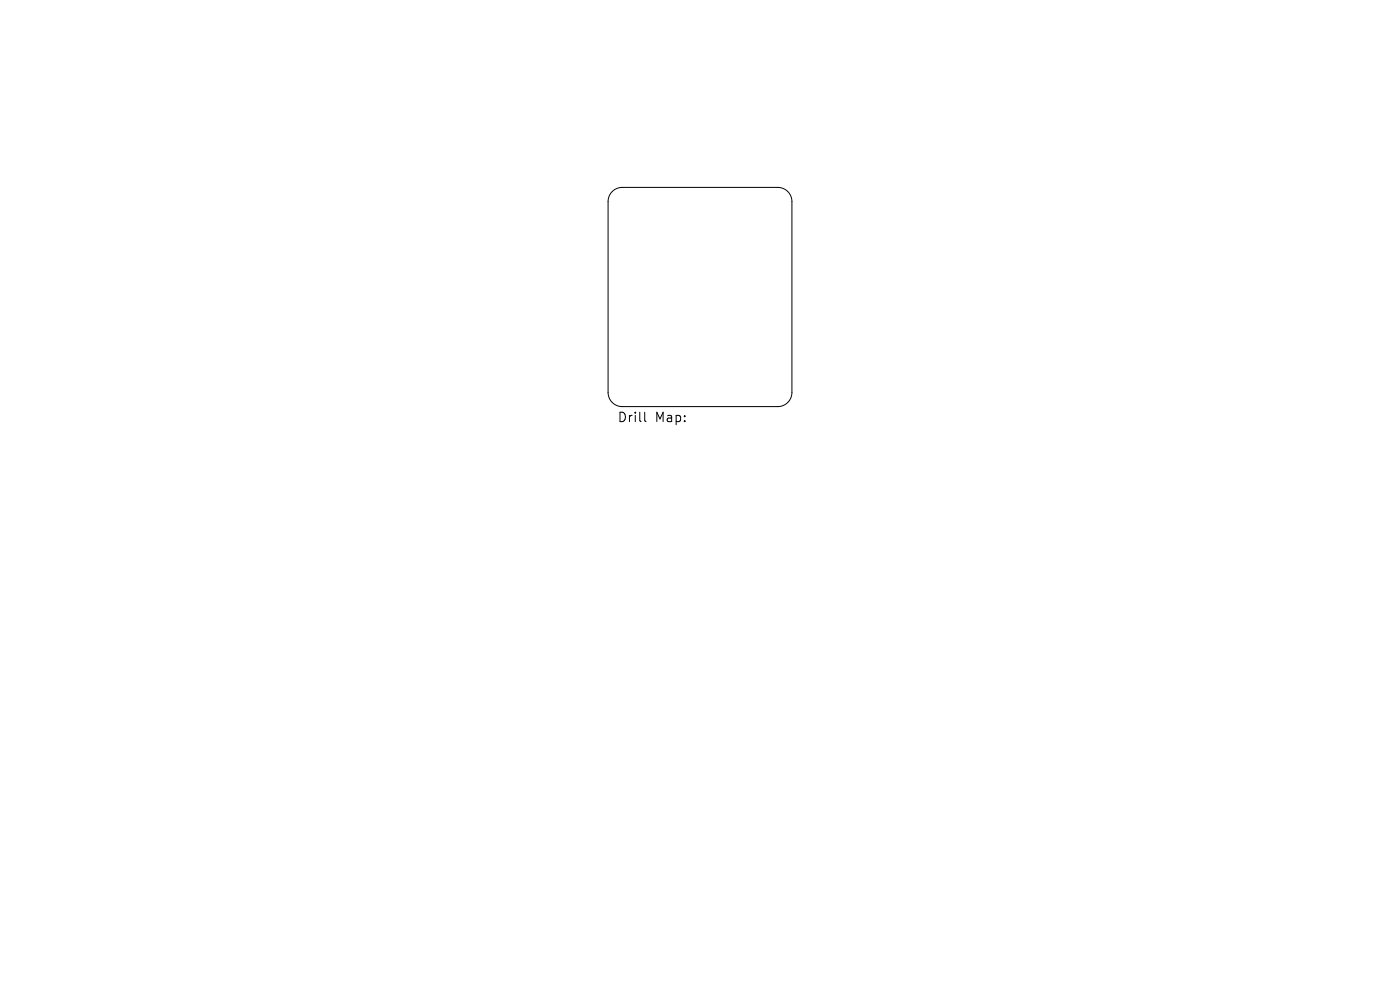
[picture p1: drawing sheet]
<svg xmlns="http://www.w3.org/2000/svg" width="297mm" height="210mm" viewBox="0 0 297 210" stroke-linecap="round" stroke-linejoin="round" font-family="sans-serif">
<defs><g id="words">
<g font-size="2.8">
<text x="130.9" y="89.8">Drill</text>
<text x="138.9" y="89.8">Map:</text>
</g>
</g></defs>
<path d="M129.9 40.6a3 3 0 0 1 2.1-.8h33a3 3 0 0 1 3 3v40.5a3 3 0 0 1-3 3h-33a3 3 0 0 1-3-3v-40.5a3 3 0 0 1 .9-2.2zM136.8 87.4v1.8l.3 .2" fill="none" stroke="#000" stroke-width=".21"/>
<use href="#words"/>
</svg>
